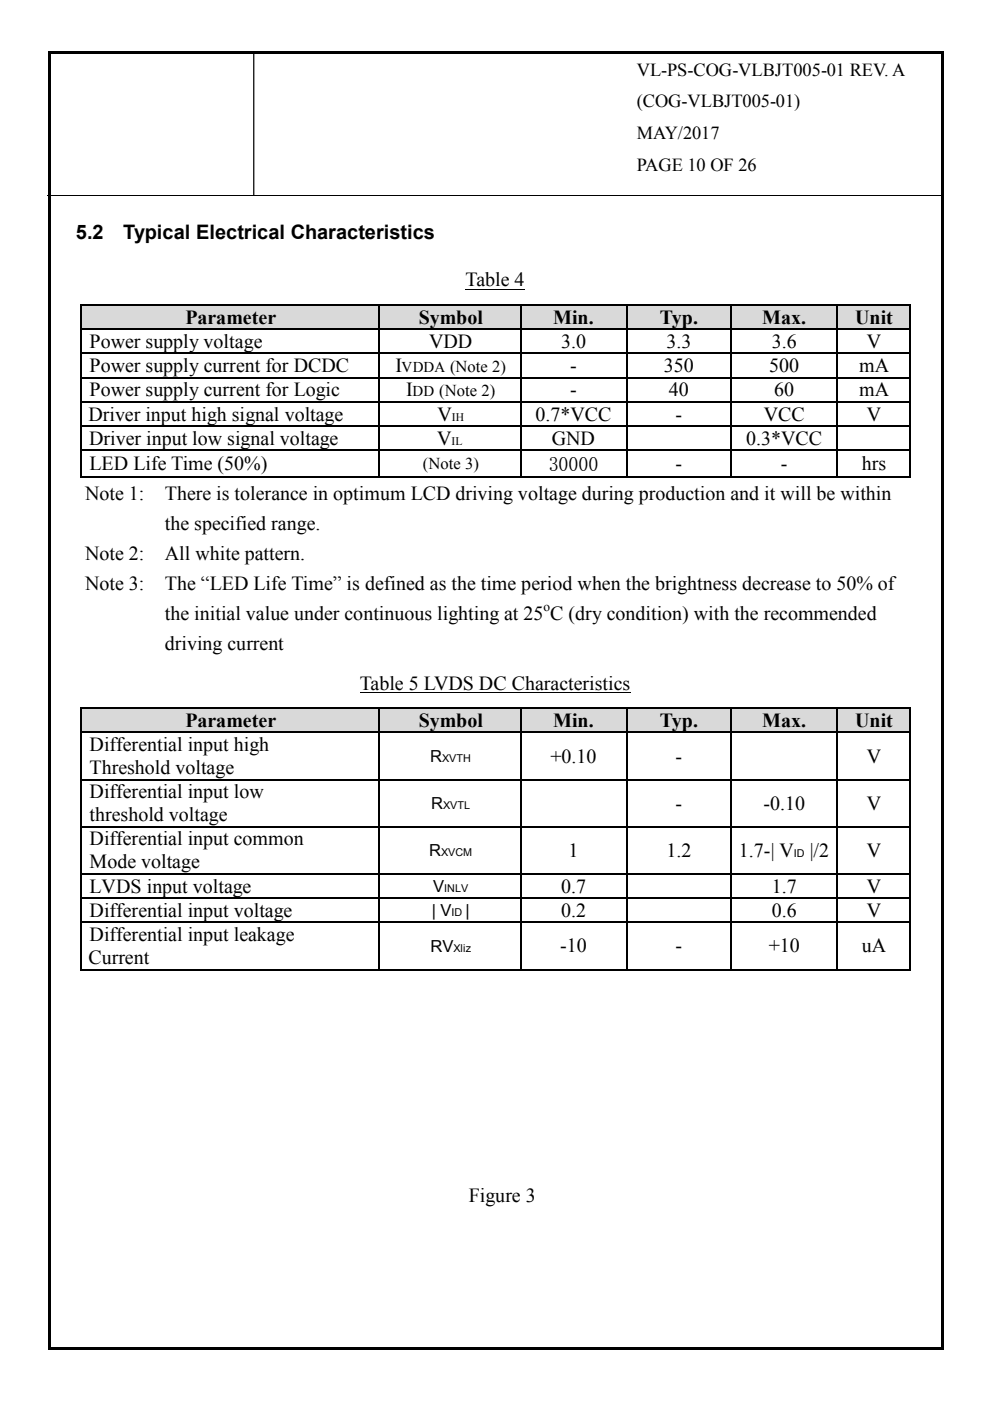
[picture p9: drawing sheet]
<svg xmlns="http://www.w3.org/2000/svg" width="210mm" height="297mm" viewBox="0 0 210 297" stroke-linecap="round" stroke-linejoin="round" font-family="sans-serif">
<defs><g id="words">
<g font-size="4.2">
<text x="16.1" y="50.8">5.2</text>
<text x="26.1" y="50.8">Typical Electrical Characteristics</text>
<text x="98.7" y="60.7">Table 4</text>
<text x="39.3" y="68.7">Parameter</text>
<text x="88.8" y="68.7">Symbol</text>
<text x="117.3" y="68.7">Min.</text>
<text x="139.9" y="68.7">Typ.</text>
<text x="161.6" y="68.7">Max.</text>
<text x="181.3" y="68.7">Unit</text>
<text x="19" y="73.7">Power supply voltage</text>
<text x="91" y="73.7">VDD</text>
<text x="119" y="73.7">3.0</text>
<text x="141.3" y="73.7">3.3</text>
<text x="163.6" y="73.7">3.6</text>
<text x="183.8" y="73.7">V</text>
<text x="19" y="78.9">Power supply current for DCDC</text>
<text x="19" y="84">Power supply current for Logic</text>
<text x="83.8" y="78.9">I</text>
<text x="86.1" y="84">I</text>
<text x="120.9" y="78.9">-</text>
<text x="120.9" y="84">-</text>
<text x="140.8" y="78.9">350</text>
<text x="141.8" y="84">40</text>
<text x="163.1" y="78.9">500</text>
<text x="164.2" y="84">60</text>
<text x="182.2" y="78.9">mA</text>
<text x="182.2" y="84">mA</text>
<text x="18.8" y="89.2">Driver input high signal voltage</text>
<text x="92.8" y="89.2">V</text>
<text x="113.5" y="89.2">0.7*VCC</text>
<text x="143.3" y="89.2">-</text>
<text x="161.9" y="89.2">VCC</text>
<text x="183.8" y="89.2">V</text>
<text x="18.9" y="94.3">Driver input low signal voltage</text>
<text x="92.7" y="94.3">V</text>
<text x="117" y="94.3">GND</text>
<text x="158.2" y="94.3">0.3*VCC</text>
<text x="19" y="99.7">LED Life Time (50%)</text>
<text x="116.3" y="99.8">30000</text>
<text x="143.3" y="99.7">-</text>
<text x="165.6" y="99.7">-</text>
<text x="182.8" y="99.7">hrs</text>
<text x="18" y="106">Note 1:</text>
<text x="35" y="106">There is tolerance in optimum LCD driving voltage during production and it will be within</text>
<text x="35" y="112.4">the specified range.</text>
<text x="18" y="118.7">Note 2:</text>
<text x="35" y="118.7">All white pattern.</text>
<text x="18" y="125.1">Note 3:</text>
<text x="35" y="125.1">The “LED Life Time” is defined as the time period when the brightness decrease to 50% of</text>
<text x="35" y="131.4">the initial value under continuous lighting at 25 C (dry condition) with the recommended</text>
<text x="35" y="137.8">driving current</text>
<text x="76.3" y="146.2">Table 5 LVDS DC Characteristics</text>
<text x="39.3" y="154.2">Parameter</text>
<text x="88.8" y="154.2">Symbol</text>
<text x="117.3" y="154.2">Min.</text>
<text x="139.9" y="154.2">Typ.</text>
<text x="161.6" y="154.2">Max.</text>
<text x="181.3" y="154.2">Unit</text>
<text x="19" y="159.2">Differential input high</text>
<text x="116.7" y="161.7">+0.10</text>
<text x="143.3" y="161.7">-</text>
<text x="183.8" y="161.7">V</text>
<text x="19" y="164.1">Threshold voltage</text>
<text x="19" y="169.2">Differential input low</text>
<text x="143.3" y="171.7">-</text>
<text x="161.9" y="171.7">-0.10</text>
<text x="183.8" y="171.7">V</text>
<text x="19" y="174.1">threshold voltage</text>
<text x="19" y="179.2">Differential input common</text>
<text x="19" y="184.1">Mode voltage</text>
<text x="120.6" y="181.7">1</text>
<text x="141.3" y="181.7">1.2</text>
<text x="156.7" y="181.7">1.7-| V</text>
<text x="171.7" y="181.7">|/2</text>
<text x="183.8" y="181.7">V</text>
<text x="19" y="189.2">LVDS input voltage</text>
<text x="119" y="189.2">0.7</text>
<text x="163.6" y="189.2">1.7</text>
<text x="183.8" y="189.2">V</text>
<text x="19" y="194.4">Differential input voltage</text>
<text x="119" y="194.4">0.2</text>
<text x="163.6" y="194.4">0.6</text>
<text x="183.8" y="194.4">V</text>
<text x="19" y="199.5">Differential input leakage</text>
<text x="118.8" y="201.9">-10</text>
<text x="143.3" y="201.9">-</text>
<text x="163" y="201.9">+10</text>
<text x="182.8" y="201.9">uA</text>
<text x="18.8" y="204.4">Current</text>
<text x="99.4" y="254.8">Figure 3</text>
</g>
<g font-size="3.9">
<text x="135" y="16.1">VL-PS-COG-VLBJT005-01 REV. A</text>
<text x="135" y="22.8">(COG-VLBJT005-01)</text>
<text x="135" y="29.5">MAY/2017</text>
<text x="135" y="36.2">PAGE 10 OF 26</text>
</g>
<g font-size="3.5">
<text x="89.7" y="99.5">(Note 3)</text>
<text x="91.2" y="161.5">R</text>
<text x="91.4" y="171.5">R</text>
<text x="91" y="181.5">R</text>
<text x="91.9" y="189.1">V</text>
<text x="91.5" y="194.2">| V</text>
<text x="98.7" y="194.2">|</text>
<text x="91.3" y="201.8">RV</text>
</g>
<g font-size="3.2">
<text x="85.1" y="78.9">VDDA (Note 2)</text>
<text x="87.5" y="84">DD (Note 2)</text>
</g>
<text font-size="2.8" x="115.2" y="129.5">o</text>
<g font-size="2.5">
<text x="95.8" y="89.2">IH</text>
<text x="95.7" y="94.3">IL</text>
</g>
<g font-size="2.3">
<text x="93.8" y="161.5">XVTH</text>
<text x="94" y="171.5">XVTL</text>
<text x="93.5" y="181.5">XVCM</text>
<text x="168.3" y="181.7">ID</text>
<text x="94.2" y="189.1">INLV</text>
<text x="95.7" y="194.2">ID</text>
<text x="96.2" y="201.8">Xliz</text>
</g>
</g></defs>
<path d="M10 41.6h190M98.7 61.3h12.6" fill="none" stroke="#000" stroke-width=".21"/>
<path d="M53.8 11.4v30" fill="none" stroke="#000" stroke-width=".26"/>
<g fill="#d9d9d9">
<path d="M17.2 64.8h63v4.9h-63z"/>
<path d="M19 64.8h59.4v4.9h-59.4z"/>
<path d="M80.5 64.8h29.7v4.9h-29.7z"/>
<path d="M82.3 64.8h26.2v4.9h-26.2z"/>
<path d="M110.5 64.8h22.3v4.9h-22.3z"/>
<path d="M112.3 64.8h18.7v4.9h-18.7z"/>
<path d="M133 64.8h21.9v4.9h-21.9z"/>
<path d="M134.8 64.8h18.3v4.9h-18.3z"/>
<path d="M155.2 64.8h22.2v4.9h-22.2z"/>
<path d="M156.9 64.8h18.7v4.9h-18.7z"/>
<path d="M177.7 64.8h15v4.9h-15z"/>
<path d="M179.5 64.8h11.5v4.9h-11.5z"/>
</g>
<g fill="#000">
<path d="M17 64.5h.2v.3h-.2zM17 69.7h.2v.2h-.2zM17 74.8h.2v.3h-.2zM80.2 64.5h.3v.3h-.3zM80.2 69.7h.3v.2h-.3zM80.2 74.8h.3v.3h-.3zM110.2 64.5h.3v.3h-.3zM110.2 69.7h.3v.2h-.3zM110.2 74.8h.3v.3h-.3zM132.8 64.5h.2v.3h-.2zM132.8 69.7h.2v.2h-.2zM132.8 74.8h.2v.3h-.2z"/>
<path d="M154.9 64.5h.3v.3h-.3zM154.9 69.7h.3v.2h-.3zM154.9 74.8h.3v.3h-.3zM177.4 64.5h.3v.3h-.3zM177.4 69.7h.3v.2h-.3zM177.4 74.8h.3v.3h-.3zM192.7 64.5h.3v.3h-.3zM192.7 69.7h.3v.2h-.3zM192.7 74.8h.3v.3h-.3zM17 79.9h.2v.3h-.2zM17 85h.2v.3h-.2zM17 90.2h.2v.3h-.2z"/>
<path d="M17 95.3h.2v.3h-.2zM17.2 90.2h.3v.3h-.3zM17.2 95.3h.3v.3h-.3zM80.2 79.9h.3v.3h-.3zM80.2 85h.3v.3h-.3zM80.2 90.2h.3v.3h-.3zM80.2 95.3h.3v.3h-.3zM110.2 79.9h.3v.3h-.3zM110.2 85h.3v.3h-.3zM110.2 90.2h.3v.3h-.3zM110.2 95.3h.3v.3h-.3zM132.8 79.9h.2v.3h-.2z"/>
<path d="M132.8 85h.2v.3h-.2zM132.8 90.2h.2v.3h-.2zM132.8 95.3h.2v.3h-.2zM154.9 79.9h.3v.3h-.3zM154.9 85h.3v.3h-.3zM154.9 90.2h.3v.3h-.3zM154.9 95.3h.3v.3h-.3zM177.4 79.9h.3v.3h-.3zM177.4 85h.3v.3h-.3zM177.4 90.2h.3v.3h-.3zM177.4 95.3h.3v.3h-.3zM192.7 79.9h.3v.3h-.3z"/>
<path d="M192.7 85h.3v.3h-.3zM192.7 90.2h.3v.3h-.3zM192.7 95.3h.3v.3h-.3zM17 101.1h.2v.2h-.2zM80.2 101.1h.3v.2h-.3zM110.2 101.1h.3v.2h-.3zM132.8 101.1h.2v.2h-.2zM154.9 101.1h.3v.2h-.3zM177.4 101.1h.3v.2h-.3zM192.7 101.1h.3v.2h-.3z"/>
</g>
<g fill="none" stroke="#000" stroke-width=".25">
<path d="M17.1 64.8v4.9M17.1 69.9v4.9M17.1 75.1v4.8M17.2 64.6h63M17.2 69.8h63M17.2 74.9h63M80.3 64.8v4.9M80.3 69.9v4.9M80.3 75.1v4.8M80.5 64.6h29.7M80.5 69.8h29.7M80.5 74.9h29.7"/>
<path d="M110.4 64.8v4.9M110.4 69.9v4.9M110.4 75.1v4.8M110.5 64.6h22.3M110.5 69.8h22.3M110.5 74.9h22.3M132.9 64.8v4.9M132.9 69.9v4.9M132.9 75.1v4.8M133 64.6h21.9M133 69.8h21.9M133 74.9h21.9"/>
<path d="M155 64.8v4.9M155 69.9v4.9M155 75.1v4.8M155.2 64.6h22.2M155.2 69.8h22.2M155.2 74.9h22.2M177.5 64.8v4.9M177.5 69.9v4.9M177.5 75.1v4.8M177.7 64.6h15M177.7 69.8h15M177.7 74.9h15"/>
<path d="M192.9 64.8v4.9M192.9 69.9v4.9M192.9 75.1v4.8M17.1 80.2v4.8M17.1 85.3v4.9M17.1 95.6v5.5M17.2 80.1h63M17.2 85.2h63M17.2 90.5v4.8M17.5 90.3h62.7M17.5 95.5h62.7M80.3 80.2v4.8"/>
<path d="M80.3 85.3v4.9M80.3 90.5v4.8M80.3 95.6v5.5M80.5 80.1h29.7M80.5 85.2h29.7M80.5 90.3h29.7M80.5 95.5h29.7M110.4 80.2v4.8M110.4 85.3v4.9M110.4 90.5v4.8M110.4 95.6v5.5M110.5 80.1h22.3"/>
<path d="M110.5 85.2h22.3M110.5 90.3h22.3M110.5 95.5h22.3M132.9 80.2v4.8M132.9 85.3v4.9M132.9 90.5v4.8M132.9 95.6v5.5M133 80.1h21.9M133 85.2h21.9M133 90.3h21.9M133 95.5h21.9M155 80.2v4.8"/>
<path d="M155 85.3v4.9M155 90.5v4.8M155 95.6v5.5M155.2 80.1h22.2M155.2 85.2h22.2M155.2 90.3h22.2M155.2 95.5h22.2M177.5 80.2v4.8M177.5 85.3v4.9M177.5 90.5v4.8M177.5 95.6v5.5M177.7 80.1h15"/>
<path d="M177.7 85.2h15M177.7 90.3h15M177.7 95.5h15M192.9 80.2v4.8M192.9 85.3v4.9M192.9 90.5v4.8M192.9 95.6v5.5M17.2 101.2h63M80.5 101.2h29.7M110.5 101.2h22.3M133 101.2h21.9M155.2 101.2h22.2"/>
<path d="M177.7 101.2h15"/>
</g>
<path d="M76.3 146.8h57.3" fill="none" stroke="#000" stroke-width=".21"/>
<g fill="#d9d9d9">
<path d="M17.2 150.3h63v4.9h-63z"/>
<path d="M19 150.3h59.4v4.9h-59.4z"/>
<path d="M80.5 150.3h29.7v4.9h-29.7z"/>
<path d="M82.3 150.3h26.2v4.9h-26.2z"/>
<path d="M110.5 150.3h22.3v4.9h-22.3z"/>
<path d="M112.3 150.3h18.7v4.9h-18.7z"/>
<path d="M133 150.3h21.9v4.9h-21.9z"/>
<path d="M134.8 150.3h18.3v4.9h-18.3z"/>
<path d="M155.2 150.3h22.2v4.9h-22.2z"/>
<path d="M156.9 150.3h18.7v4.9h-18.7z"/>
<path d="M177.7 150.3h15v4.9h-15z"/>
<path d="M179.5 150.3h11.5v4.9h-11.5z"/>
</g>
<g fill="#000">
<path d="M10.2 10.9h.5v.5h-.5zM10.7 10.9h188.9v.5h-188.9zM199.6 10.9h.6v.5h-.6zM17 150h.2v.3h-.2zM17 155.2h.2v.2h-.2zM80.2 150h.3v.3h-.3zM80.2 155.2h.3v.2h-.3zM110.2 150h.3v.3h-.3zM110.2 155.2h.3v.2h-.3zM132.8 150h.2v.3h-.2zM132.8 155.2h.2v.2h-.2zM154.9 150h.3v.3h-.3z"/>
<path d="M154.9 155.2h.3v.2h-.3zM177.4 150h.3v.3h-.3zM177.4 155.2h.3v.2h-.3zM192.7 150h.3v.3h-.3zM192.7 155.2h.3v.2h-.3zM17 165.1h.2v.3h-.2zM17 175.2h.2v.2h-.2zM80.2 165.1h.3v.3h-.3zM80.2 175.2h.3v.2h-.3zM110.2 165.1h.3v.3h-.3zM110.2 175.2h.3v.2h-.3zM132.8 165.1h.2v.3h-.2z"/>
<path d="M132.8 175.2h.2v.2h-.2zM154.9 165.1h.3v.3h-.3zM154.9 175.2h.3v.2h-.3zM177.4 165.1h.3v.3h-.3zM177.4 175.2h.3v.2h-.3zM192.7 165.1h.3v.3h-.3zM192.7 175.2h.3v.2h-.3zM17 185.2h.2v.2h-.2zM17 190.3h.2v.2h-.2zM17 195.4h.2v.3h-.2zM80.2 185.2h.3v.2h-.3zM80.2 190.3h.3v.2h-.3z"/>
<path d="M80.2 195.4h.3v.3h-.3zM110.2 185.2h.3v.2h-.3zM110.2 190.3h.3v.2h-.3zM110.2 195.4h.3v.3h-.3zM132.8 185.2h.2v.2h-.2zM132.8 190.3h.2v.2h-.2zM132.8 195.4h.2v.3h-.2zM154.9 185.2h.3v.2h-.3zM154.9 190.3h.3v.2h-.3zM154.9 195.4h.3v.3h-.3zM177.4 185.2h.3v.2h-.3zM177.4 190.3h.3v.2h-.3z"/>
<path d="M177.4 195.4h.3v.3h-.3zM192.7 185.2h.3v.2h-.3zM192.7 190.3h.3v.2h-.3zM192.7 195.4h.3v.3h-.3zM17 205.4h.2v.3h-.2zM80.2 205.4h.3v.3h-.3zM110.2 205.4h.3v.3h-.3zM132.8 205.4h.2v.3h-.2zM154.9 205.4h.3v.3h-.3zM177.4 205.4h.3v.3h-.3zM192.7 205.4h.3v.3h-.3zM10.2 11.4h.5v274.2h-.5z"/>
<path d="M10.2 285.6h.5v.5h-.5zM10.7 285.6h188.9v.5h-188.9zM199.6 11.4h.6v274.2h-.6zM199.6 285.6h.6v.5h-.6z"/>
</g>
<g fill="none" stroke="#000" stroke-width=".25">
<path d="M17.1 150.3v4.9M17.1 155.4v9.7M17.2 150.2h63M17.2 155.3h63M80.3 150.3v4.9M80.3 155.4v9.7M80.5 150.2h29.7M80.5 155.3h29.7M110.4 150.3v4.9M110.4 155.4v9.7M110.5 150.2h22.3M110.5 155.3h22.3"/>
<path d="M132.9 150.3v4.9M132.9 155.4v9.7M133 150.2h21.9M133 155.3h21.9M155 150.3v4.9M155 155.4v9.7M155.2 150.2h22.2M155.2 155.3h22.2M177.5 150.3v4.9M177.5 155.4v9.7M177.7 150.2h15M177.7 155.3h15"/>
<path d="M192.9 150.3v4.9M192.9 155.4v9.7M17.1 165.4v9.8M17.1 175.4v9.8M17.2 165.3h63M17.2 175.3h63M80.3 165.4v9.8M80.3 175.4v9.8M80.5 165.3h29.7M80.5 175.3h29.7M110.4 165.4v9.8M110.4 175.4v9.8"/>
<path d="M110.5 165.3h22.3M110.5 175.3h22.3M132.9 165.4v9.8M132.9 175.4v9.8M133 165.3h21.9M133 175.3h21.9M155 165.4v9.8M155 175.4v9.8M155.2 165.3h22.2M155.2 175.3h22.2M177.5 165.4v9.8M177.5 175.4v9.8"/>
<path d="M177.7 165.3h15M177.7 175.3h15M192.9 165.4v9.8M192.9 175.4v9.8M17.1 185.4v4.9M17.1 190.5v4.9M17.1 195.7v9.7M17.2 185.3h63M17.2 190.4h63M17.2 195.5h63M80.3 185.4v4.9M80.3 190.5v4.9"/>
<path d="M80.3 195.7v9.7M80.5 185.3h29.7M80.5 190.4h29.7M80.5 195.5h29.7M110.4 185.4v4.9M110.4 190.5v4.9M110.4 195.7v9.7M110.5 185.3h22.3M110.5 190.4h22.3M110.5 195.5h22.3M132.9 185.4v4.9M132.9 190.5v4.9"/>
<path d="M132.9 195.7v9.7M133 185.3h21.9M133 190.4h21.9M133 195.5h21.9M155 185.4v4.9M155 190.5v4.9M155 195.7v9.7M155.2 185.3h22.2M155.2 190.4h22.2M155.2 195.5h22.2M177.5 185.4v4.9M177.5 190.5v4.9"/>
<path d="M177.5 195.7v9.7M177.7 185.3h15M177.7 190.4h15M177.7 195.5h15M192.9 185.4v4.9M192.9 190.5v4.9M192.9 195.7v9.7M17.2 205.6h63M80.5 205.6h29.7M110.5 205.6h22.3M133 205.6h21.9M155.2 205.6h22.2"/>
<path d="M177.7 205.6h15"/>
</g>
<use href="#words"/>
</svg>
